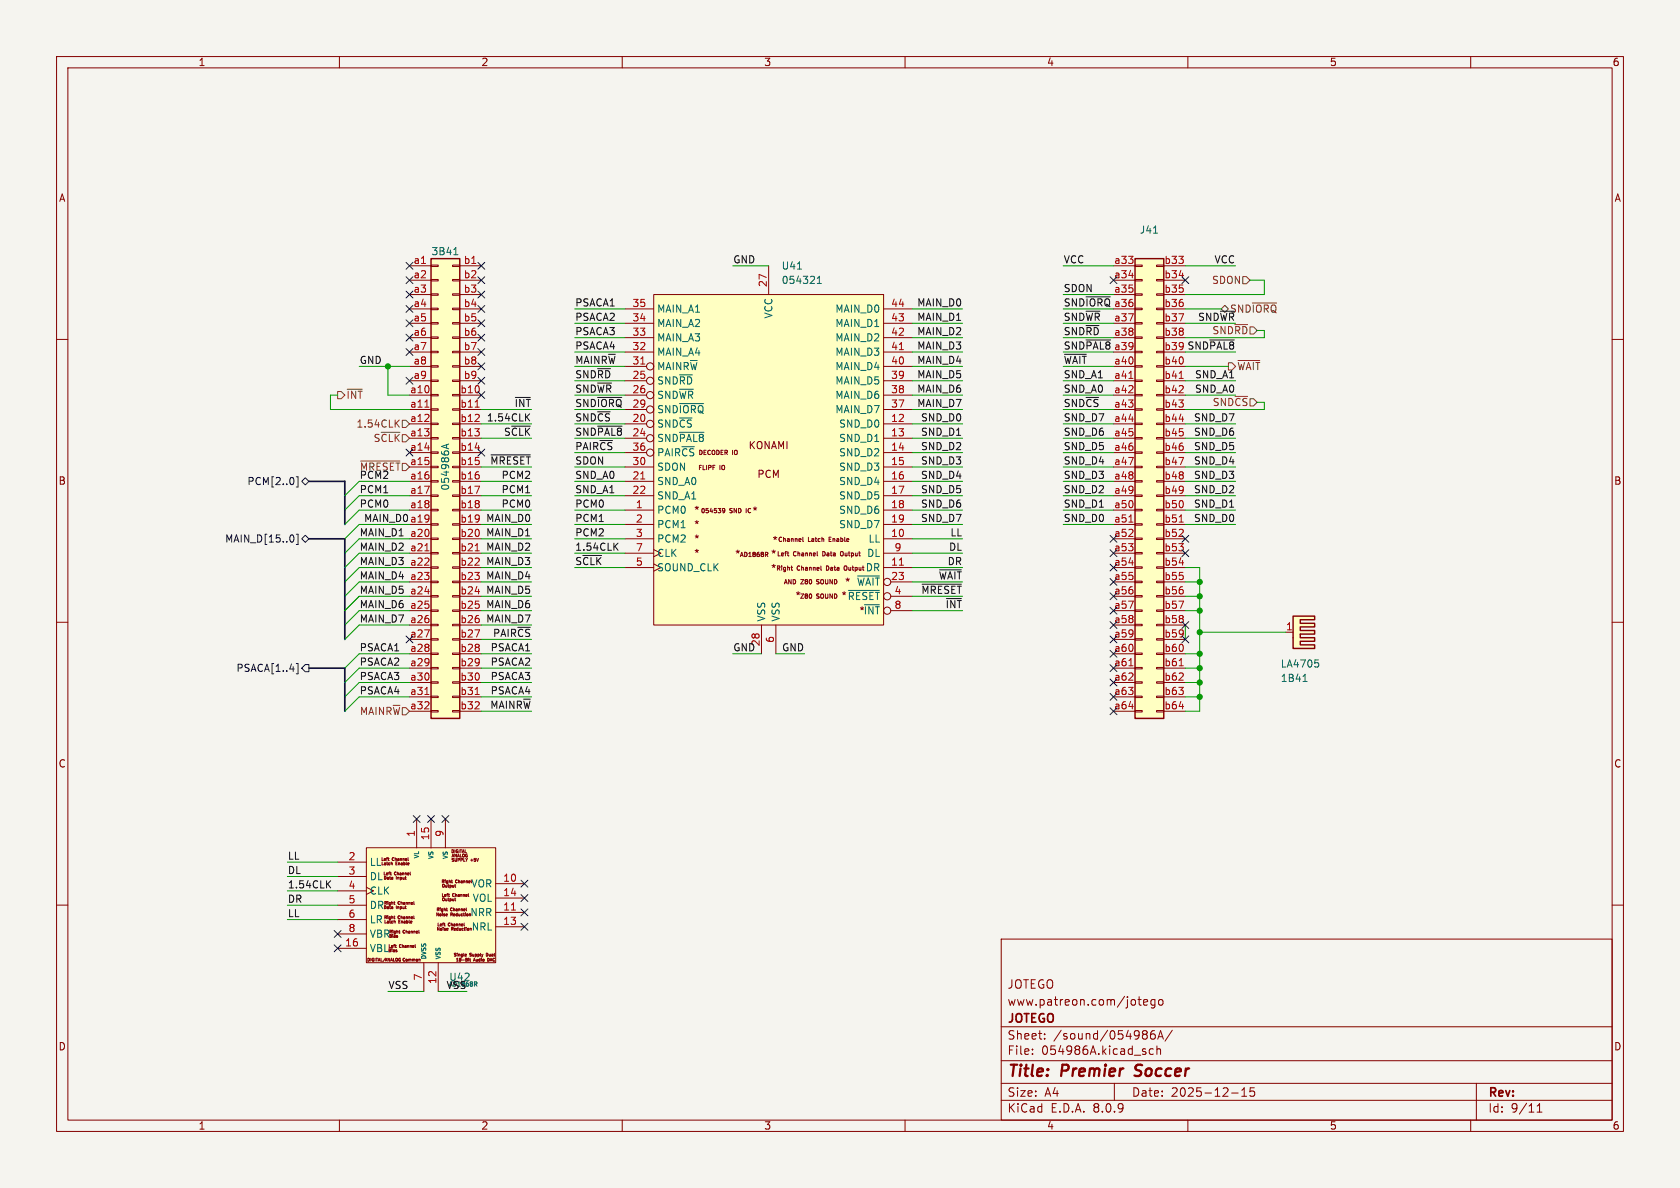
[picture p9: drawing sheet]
<svg xmlns="http://www.w3.org/2000/svg" width="297mm" height="210mm" viewBox="0 0 297 210" stroke-linecap="round" stroke-linejoin="round" font-family="sans-serif">
<defs><g id="words">
<g font-size="2.8" fill="#840000">
<text x="178" y="190.9">Title:</text>
<text x="187.7" y="190.9">Premier</text>
<text x="201.5" y="190.9">Soccer</text>
</g>
<g font-size="2.1" fill="#840000">
<text x="178" y="178">www.patreon.com/jotego</text>
<text x="178" y="175">JOTEGO</text>
<text x="178" y="184">Sheet:</text>
<text x="178" y="181.2">JOTEGO</text>
<text x="186.2" y="184">/sound/054986A/</text>
<text x="178" y="186.7">File:</text>
<text x="184.1" y="186.7">054986A.kicad_sch</text>
<text x="178" y="196.9">KiCad</text>
<text x="178" y="194.1">Size:</text>
<text x="184.7" y="194.1">A4</text>
<text x="185.7" y="196.9">E.D.A.</text>
<text x="193.3" y="196.9">8.0.9</text>
<text x="200" y="194.1">Date:</text>
<text x="207" y="194.1">2025-12-15</text>
<text x="263" y="194.3">Rev:</text>
<text x="263" y="196.9">Id:</text>
<text x="267.1" y="196.9">9/11</text>
</g>
<g font-size="1.8" fill="#840000">
<text x="35" y="11.9">1</text>
<text x="85" y="11.9">2</text>
<text x="135" y="11.9">3</text>
<text x="185" y="11.9">4</text>
<text x="235" y="11.9">5</text>
<text x="285" y="11.9">6</text>
<text x="10.3" y="35.9">A</text>
<text x="285.3" y="35.9">A</text>
<text x="132.2" y="79.6">KONAMI</text>
<text x="10.3" y="85.9">B</text>
<text x="133.8" y="84.7">PCM</text>
<text x="285.3" y="85.9">B</text>
<text x="122.6" y="93.6">*</text>
<text x="122.6" y="91">*</text>
<text x="132.9" y="91.2">*</text>
<text x="122.6" y="98.7">*</text>
<text x="122.6" y="96.1">*</text>
<text x="129.8" y="98.8">*</text>
<text x="136.2" y="101.3">*</text>
<text x="136.2" y="98.8">*</text>
<text x="136.4" y="96.4">*</text>
<text x="140.5" y="106.2">*</text>
<text x="149.3" y="103.7">*</text>
<text x="10.3" y="135.9">C</text>
<text x="285.3" y="135.9">C</text>
<text x="10.3" y="185.9">D</text>
<text x="285.3" y="185.9">D</text>
<text x="35" y="199.9">1</text>
<text x="85" y="199.9">2</text>
<text x="135" y="199.9">3</text>
<text x="185" y="199.9">4</text>
<text x="235" y="199.9">5</text>
<text x="285" y="199.9">6</text>
</g>
<g font-size="1.8" fill="#006464">
<text x="201.4" y="41.5">J41</text>
<text x="76.2" y="45.3">3B41</text>
<text x="138.1" y="47.9">U41</text>
<text x="138.1" y="50.4">054321</text>
<text x="116.1" y="58">MAIN_A2</text>
<text x="116.1" y="55.5">MAIN_A1</text>
<text x="136.8" y="56.4" transform="rotate(-90 136.8 56.4)">VCC</text>
<text x="147.6" y="58">MAIN_D1</text>
<text x="147.6" y="55.5">MAIN_D0</text>
<text x="116.1" y="65.6">MAINR~{W}</text>
<text x="116.1" y="63.1">MAIN_A4</text>
<text x="116.1" y="60.6">MAIN_A3</text>
<text x="147.6" y="65.6">MAIN_D4</text>
<text x="147.6" y="63.1">MAIN_D3</text>
<text x="147.6" y="60.6">MAIN_D2</text>
<text x="116.1" y="68.2">SND~{RD}</text>
<text x="116.1" y="70.7">SND~{WR}</text>
<text x="147.6" y="70.7">MAIN_D6</text>
<text x="147.6" y="68.2">MAIN_D5</text>
<text x="116.1" y="75.8">SND~{CS}</text>
<text x="116.1" y="73.3">SND~{IORQ}</text>
<text x="147.6" y="73.3">MAIN_D7</text>
<text x="148.2" y="75.8">SND_D0</text>
<text x="116.1" y="78.3">SND~{PAL8}</text>
<text x="116.1" y="83.4">SDON</text>
<text x="116.1" y="80.9">PAIR~{CS}</text>
<text x="148.2" y="78.3">SND_D1</text>
<text x="148.2" y="80.9">SND_D2</text>
<text x="148.2" y="83.4">SND_D3</text>
<text x="79.6" y="86.8" transform="rotate(-90 79.6 86.8)">054986A</text>
<text x="116.1" y="86">SND_A0</text>
<text x="116.1" y="88.5">SND_A1</text>
<text x="148.2" y="86">SND_D4</text>
<text x="148.2" y="88.5">SND_D5</text>
<text x="116.1" y="91">PCM0</text>
<text x="116.1" y="93.6">PCM1</text>
<text x="148.2" y="91">SND_D6</text>
<text x="148.2" y="93.6">SND_D7</text>
<text x="116.1" y="96.1">PCM2</text>
<text x="116.1" y="101.2">SOUND_CLK</text>
<text x="116.1" y="98.7">CLK</text>
<text x="153" y="101.2">DR</text>
<text x="153.2" y="98.7">DL</text>
<text x="153.4" y="96.1">LL</text>
<text x="148.6" y="106.2">* ~{RESET}</text>
<text x="151.4" y="103.7">~{WAIT}</text>
<text x="135.5" y="110" transform="rotate(-90 135.5 110)">VSS</text>
<text x="138" y="110" transform="rotate(-90 138 110)">VSS</text>
<text x="151.8" y="108.8">*~{INT}</text>
<text x="226.3" y="118.2">LA4705</text>
<text x="226.3" y="120.8">1B41</text>
<text x="65.3" y="153.3">LL</text>
<text x="65.3" y="155.8">DL</text>
<text x="65.3" y="158.3">CLK</text>
<text x="65.3" y="160.9">DR</text>
<text x="83.2" y="157.1">VOR</text>
<text x="83.5" y="159.6">VOL</text>
<text x="65.3" y="163.4">LR</text>
<text x="65.3" y="166">VBR</text>
<text x="83" y="162.2">NRR</text>
<text x="83.3" y="164.7">NRL</text>
<text x="65.3" y="168.5">VBL</text>
<text x="79.3" y="173.6">U42</text>
</g>
<g font-size="1.8" fill="#a90000">
<text x="73" y="46.7">a1</text>
<text x="81.9" y="46.7">b1</text>
<text x="196.9" y="46.7">a33</text>
<text x="205.8" y="46.7">b33</text>
<text x="73" y="49.3">a2</text>
<text x="73" y="51.8">a3</text>
<text x="81.9" y="49.3">b2</text>
<text x="81.9" y="51.8">b3</text>
<text x="135.6" y="50.8" transform="rotate(-90 135.6 50.8)">27</text>
<text x="196.9" y="49.3">a34</text>
<text x="196.9" y="51.8">a35</text>
<text x="205.8" y="49.3">b34</text>
<text x="205.8" y="51.8">b35</text>
<text x="73" y="54.4">a4</text>
<text x="73" y="56.9">a5</text>
<text x="73" y="59.4">a6</text>
<text x="81.9" y="54.4">b4</text>
<text x="81.9" y="56.9">b5</text>
<text x="81.9" y="59.4">b6</text>
<text x="111.7" y="59.4">33</text>
<text x="111.7" y="56.9">34</text>
<text x="111.7" y="54.4">35</text>
<text x="157.4" y="59.4">42</text>
<text x="157.4" y="56.9">43</text>
<text x="157.4" y="54.4">44</text>
<text x="196.9" y="54.4">a36</text>
<text x="205.8" y="54.4">b36</text>
<text x="205.8" y="56.9">b37</text>
<text x="205.8" y="59.4">b38</text>
<text x="73" y="62">a7</text>
<text x="73" y="64.5">a8</text>
<text x="81.9" y="62">b7</text>
<text x="81.9" y="64.5">b8</text>
<text x="111.7" y="62">32</text>
<text x="157.4" y="64.5">40</text>
<text x="157.4" y="62">41</text>
<text x="196.9" y="62">a39</text>
<text x="196.9" y="64.5">a40</text>
<text x="205.8" y="64.5">b40</text>
<text x="72.4" y="69.6">a10</text>
<text x="73" y="67.1">a9</text>
<text x="81.3" y="69.6">b10</text>
<text x="81.9" y="67.1">b9</text>
<text x="111.7" y="67.1">25</text>
<text x="157.4" y="69.6">38</text>
<text x="157.4" y="67.1">39</text>
<text x="196.9" y="67.1">a41</text>
<text x="196.9" y="69.6">a42</text>
<text x="205.8" y="67.1">b41</text>
<text x="205.8" y="69.6">b42</text>
<text x="72.4" y="72.1">a11</text>
<text x="72.4" y="74.7">a12</text>
<text x="72.4" y="77.2">a13</text>
<text x="81.3" y="72.1">b11</text>
<text x="81.3" y="74.7">b12</text>
<text x="81.3" y="77.2">b13</text>
<text x="111.7" y="74.7">20</text>
<text x="157.4" y="74.7">12</text>
<text x="157.4" y="77.2">13</text>
<text x="157.4" y="72.1">37</text>
<text x="196.9" y="74.7">a44</text>
<text x="196.9" y="77.2">a45</text>
<text x="205.8" y="72.1">b43</text>
<text x="205.8" y="74.7">b44</text>
<text x="205.8" y="77.2">b45</text>
<text x="72.4" y="79.8">a14</text>
<text x="72.4" y="82.3">a15</text>
<text x="81.3" y="79.8">b14</text>
<text x="81.3" y="82.3">b15</text>
<text x="111.7" y="82.3">30</text>
<text x="111.7" y="79.8">36</text>
<text x="157.4" y="79.8">14</text>
<text x="157.4" y="82.3">15</text>
<text x="196.9" y="79.8">a46</text>
<text x="196.9" y="82.3">a47</text>
<text x="205.8" y="79.8">b46</text>
<text x="205.8" y="82.3">b47</text>
<text x="72.4" y="84.8">a16</text>
<text x="72.4" y="87.4">a17</text>
<text x="72.4" y="89.9">a18</text>
<text x="81.3" y="84.8">b16</text>
<text x="81.3" y="87.4">b17</text>
<text x="81.3" y="89.9">b18</text>
<text x="111.7" y="84.8">21</text>
<text x="111.7" y="87.4">22</text>
<text x="112.3" y="89.9">1</text>
<text x="157.4" y="84.8">16</text>
<text x="157.4" y="87.4">17</text>
<text x="157.4" y="89.9">18</text>
<text x="196.9" y="84.8">a48</text>
<text x="196.9" y="87.4">a49</text>
<text x="196.9" y="89.9">a50</text>
<text x="205.8" y="84.8">b48</text>
<text x="205.8" y="87.4">b49</text>
<text x="205.8" y="89.9">b50</text>
<text x="72.4" y="95">a20</text>
<text x="81.3" y="92.5">b19</text>
<text x="81.3" y="95">b20</text>
<text x="112.3" y="92.5">2</text>
<text x="112.3" y="95">3</text>
<text x="157.4" y="95">10</text>
<text x="157.4" y="92.5">19</text>
<text x="196.9" y="92.5">a51</text>
<text x="196.9" y="95">a52</text>
<text x="205.8" y="92.5">b51</text>
<text x="205.8" y="95">b52</text>
<text x="72.4" y="97.5">a21</text>
<text x="72.4" y="100.1">a22</text>
<text x="81.3" y="97.5">b21</text>
<text x="81.3" y="100.1">b22</text>
<text x="112.3" y="100.1">5</text>
<text x="112.3" y="97.5">7</text>
<text x="157.4" y="100.1">11</text>
<text x="158" y="97.5">9</text>
<text x="196.9" y="97.5">a53</text>
<text x="196.9" y="100.1">a54</text>
<text x="205.8" y="97.5">b53</text>
<text x="205.8" y="100.1">b54</text>
<text x="72.4" y="102.6">a23</text>
<text x="72.4" y="105.2">a24</text>
<text x="72.4" y="107.7">a25</text>
<text x="81.3" y="102.6">b23</text>
<text x="81.3" y="105.2">b24</text>
<text x="81.3" y="107.7">b25</text>
<text x="157.4" y="102.6">23</text>
<text x="158" y="105.2">4</text>
<text x="158" y="107.7">8</text>
<text x="196.9" y="102.6">a55</text>
<text x="196.9" y="105.2">a56</text>
<text x="196.9" y="107.7">a57</text>
<text x="205.8" y="102.6">b55</text>
<text x="205.8" y="105.2">b56</text>
<text x="205.8" y="107.7">b57</text>
<text x="72.4" y="110.2">a26</text>
<text x="72.4" y="112.8">a27</text>
<text x="81.3" y="110.2">b26</text>
<text x="81.3" y="112.8">b27</text>
<text x="136.9" y="113.7" transform="rotate(-90 136.9 113.7)">6</text>
<text x="196.9" y="110.2">a58</text>
<text x="196.9" y="112.8">a59</text>
<text x="205.8" y="110.2">b58</text>
<text x="205.8" y="112.8">b59</text>
<text x="227.3" y="111.5">1</text>
<text x="72.4" y="115.3">a28</text>
<text x="72.4" y="117.9">a29</text>
<text x="81.3" y="115.3">b28</text>
<text x="81.3" y="117.9">b29</text>
<text x="196.9" y="115.3">a60</text>
<text x="196.9" y="117.9">a61</text>
<text x="205.8" y="115.3">b60</text>
<text x="205.8" y="117.9">b61</text>
<text x="72.4" y="120.4">a30</text>
<text x="72.4" y="122.9">a31</text>
<text x="72.4" y="125.5">a32</text>
<text x="81.3" y="120.4">b30</text>
<text x="81.3" y="122.9">b31</text>
<text x="81.3" y="125.5">b32</text>
<text x="196.9" y="120.4">a62</text>
<text x="196.9" y="122.9">a63</text>
<text x="196.9" y="125.5">a64</text>
<text x="205.8" y="120.4">b62</text>
<text x="205.8" y="122.9">b63</text>
<text x="205.8" y="125.5">b64</text>
<text x="73.4" y="148" transform="rotate(-90 73.4 148)">1</text>
<text x="75.9" y="148.6" transform="rotate(-90 75.9 148.6)">15</text>
<text x="78.5" y="148" transform="rotate(-90 78.5 148)">9</text>
<text x="61.5" y="152.1">2</text>
<text x="61.5" y="154.7">3</text>
<text x="88.9" y="156">10</text>
<text x="61.5" y="157.2">4</text>
<text x="61.5" y="159.8">5</text>
<text x="88.9" y="161">11</text>
<text x="88.9" y="158.5">14</text>
<text x="60.9" y="167.4">16</text>
<text x="61.5" y="162.3">6</text>
<text x="61.5" y="164.8">8</text>
<text x="88.9" y="163.6">13</text>
<text x="74.7" y="173.4" transform="rotate(-90 74.7 173.4)">7</text>
<text x="77.2" y="174" transform="rotate(-90 77.2 174)">12</text>
</g>
<g font-size="1.8" fill="#0f0f0f">
<text x="129.5" y="46.6">GND</text>
<text x="188" y="46.6">VCC</text>
<text x="214.6" y="46.6">VCC</text>
<text x="188" y="51.7">SDON</text>
<text x="101.6" y="54.3">PSACA1</text>
<text x="101.6" y="56.8">PSACA2</text>
<text x="101.6" y="59.3">PSACA3</text>
<text x="162.1" y="59.3">MAIN_D2</text>
<text x="162.1" y="56.8">MAIN_D1</text>
<text x="162.1" y="54.3">MAIN_D0</text>
<text x="188" y="56.8">SND~{WR}a37</text>
<text x="188" y="54.3">SND~{IORQ}</text>
<text x="188" y="59.3">SND~{RD} a38</text>
<text x="211.7" y="56.8">SND~{WR}</text>
<text x="63.5" y="64.4">GND</text>
<text x="101.6" y="64.4">MAINR~{W} 31</text>
<text x="101.6" y="61.9">PSACA4</text>
<text x="162.1" y="61.9">MAIN_D3</text>
<text x="162.1" y="64.4">MAIN_D4</text>
<text x="188" y="64.4">~{WAIT}</text>
<text x="188" y="61.9">SND~{PAL8}</text>
<text x="205.8" y="62">b39 SND~{PAL8}</text>
<text x="101.6" y="69.5">SND~{WR} 26</text>
<text x="101.6" y="67">SND~{RD}</text>
<text x="162.1" y="67">MAIN_D5</text>
<text x="162.1" y="69.5">MAIN_D6</text>
<text x="188" y="67">SND_A1</text>
<text x="188" y="69.5">SND_A0</text>
<text x="211.2" y="69.5">SND_A0</text>
<text x="211.2" y="67">SND_A1</text>
<text x="86" y="74.6">1.54CLK</text>
<text x="89" y="77.1">S~{CLK}</text>
<text x="90.9" y="72">~{INT}</text>
<text x="101.6" y="77.1">SND~{PAL8}24</text>
<text x="101.6" y="74.6">SND~{CS}</text>
<text x="101.6" y="72">SND~{IORQ}29</text>
<text x="162.1" y="72">MAIN_D7</text>
<text x="162.7" y="74.6">SND_D0</text>
<text x="162.7" y="77.1">SND_D1</text>
<text x="188" y="74.6">SND_D7</text>
<text x="188" y="72">SND~{CS} a43</text>
<text x="188" y="77.1">SND_D6</text>
<text x="211" y="77.1">SND_D6</text>
<text x="211" y="74.6">SND_D7</text>
<text x="86.6" y="82.2">~{MRESET}</text>
<text x="101.6" y="79.7">PAIR~{CS}</text>
<text x="101.6" y="82.2">SDON</text>
<text x="162.7" y="79.7">SND_D2</text>
<text x="162.7" y="82.2">SND_D3</text>
<text x="188" y="79.7">SND_D5</text>
<text x="188" y="82.2">SND_D4</text>
<text x="211" y="82.2">SND_D4</text>
<text x="211" y="79.7">SND_D5</text>
<text x="63.5" y="89.8">PCM0</text>
<text x="63.5" y="87.3">PCM1</text>
<text x="63.5" y="84.7">PCM2</text>
<text x="88.6" y="87.3">PCM1</text>
<text x="88.6" y="84.7">PCM2</text>
<text x="88.6" y="89.8">PCM0</text>
<text x="101.6" y="89.8">PCM0</text>
<text x="101.6" y="87.3">SND_A1</text>
<text x="101.6" y="84.7">SND_A0</text>
<text x="162.7" y="89.8">SND_D6</text>
<text x="162.7" y="87.3">SND_D5</text>
<text x="162.7" y="84.7">SND_D4</text>
<text x="188" y="89.8">SND_D1</text>
<text x="188" y="87.3">SND_D2</text>
<text x="188" y="84.7">SND_D3</text>
<text x="211" y="87.3">SND_D2</text>
<text x="211" y="89.8">SND_D1</text>
<text x="211" y="84.7">SND_D3</text>
<text x="63.5" y="94.9">MAIN_D1</text>
<text x="64.3" y="92.4">MAIN_D0 a19</text>
<text x="85.9" y="92.4">MAIN_D0</text>
<text x="85.9" y="94.9">MAIN_D1</text>
<text x="101.6" y="94.9">PCM2</text>
<text x="101.6" y="92.4">PCM1</text>
<text x="162.7" y="92.4">SND_D7</text>
<text x="167.9" y="94.9">LL</text>
<text x="188" y="92.4">SND_D0</text>
<text x="211" y="92.4">SND_D0</text>
<text x="63.5" y="100">MAIN_D3</text>
<text x="63.5" y="97.4">MAIN_D2</text>
<text x="85.9" y="100">MAIN_D3</text>
<text x="85.9" y="97.4">MAIN_D2</text>
<text x="101.6" y="97.4">1.54CLK</text>
<text x="101.6" y="100">S~{CLK}</text>
<text x="167.4" y="100">DR</text>
<text x="167.7" y="97.4">DL</text>
<text x="63.5" y="105.1">MAIN_D5</text>
<text x="63.5" y="102.5">MAIN_D4</text>
<text x="63.5" y="107.6">MAIN_D6</text>
<text x="85.9" y="102.5">MAIN_D4</text>
<text x="85.9" y="105.1">MAIN_D5</text>
<text x="85.9" y="107.6">MAIN_D6</text>
<text x="162.8" y="105.1">~{MRESET}</text>
<text x="165.9" y="102.5">~{WAIT}</text>
<text x="167.1" y="107.6">~{INT}</text>
<text x="63.5" y="110.1">MAIN_D7</text>
<text x="85.9" y="110.1">MAIN_D7</text>
<text x="87.1" y="112.7">PAIR~{CS}</text>
<text x="63.5" y="115.2">PSACA1</text>
<text x="63.5" y="117.8">PSACA2</text>
<text x="86.6" y="117.8">PSACA2</text>
<text x="86.6" y="115.2">PSACA1</text>
<text x="129.5" y="115.2">GND</text>
<text x="134.4" y="114.3" transform="rotate(-90 134.4 114.3)">28</text>
<text x="138.2" y="115.2">GND</text>
<text x="63.5" y="120.3">PSACA3</text>
<text x="63.5" y="122.8">PSACA4</text>
<text x="86.6" y="125.4">MAINR~{W}</text>
<text x="86.6" y="120.3">PSACA3</text>
<text x="86.6" y="122.8">PSACA4</text>
<text x="50.8" y="154.6">DL</text>
<text x="50.8" y="152.1">LL</text>
<text x="50.8" y="157.1">1.54CLK</text>
<text x="50.8" y="159.7">DR</text>
<text x="50.8" y="162.2">LL</text>
<text x="68.6" y="174.9">VSS</text>
</g>
<g font-size="1.8" fill="#725600">
<text x="214.2" y="50.4">SDON</text>
<text x="214.2" y="59.3">SND~{RD}</text>
<text x="217.4" y="55.5">SND~{IORQ}</text>
<text x="218.6" y="65.6">~{WAIT}</text>
<text x="61.2" y="70.7">~{INT}</text>
<text x="214.3" y="72">SND~{CS}</text>
<text x="62.9" y="75.8">1.54CLK</text>
<text x="63.5" y="83.4">~{MRESET}</text>
<text x="65.9" y="78.3">S~{CLK}</text>
<text x="63.5" y="126.6">MAINR~{W}</text>
</g>
<g font-size="1.8" fill="#000084">
<text x="43.6" y="86">PCM[2..0]</text>
<text x="39.7" y="96.1">MAIN_D[15..0]</text>
<text x="41.7" y="119">PSACA[1..4]</text>
</g>
<g font-size="1.1" fill="#840000">
<text x="123.4" y="83.2">FLIPF</text>
<text x="123.4" y="80.5">DECODER IO</text>
<text x="127.2" y="83.2">IO</text>
<text x="123.9" y="90.8">054539</text>
<text x="128.9" y="90.8">SND</text>
<text x="131.9" y="90.8">IC</text>
<text x="137.5" y="95.9">Channel</text>
<text x="142.8" y="95.9">Latch</text>
<text x="146.6" y="95.9">Enable</text>
<text x="130.7" y="98.6">AD1868R</text>
<text x="137.2" y="101">Right</text>
<text x="137.3" y="98.4">Left</text>
<text x="140.2" y="98.4">Channel</text>
<text x="140.8" y="101">Channel</text>
<text x="145.5" y="98.4">Data</text>
<text x="146.1" y="101">Data</text>
<text x="148.8" y="98.4">Output</text>
<text x="149.4" y="101">Output</text>
<text x="138.5" y="103.4">AND Z80</text>
<text x="141.4" y="105.9">Z80</text>
<text x="144.3" y="105.9">SOUND</text>
<text x="144.3" y="103.4">SOUND</text>
</g>
<g font-size="1.1" fill="#006464">
<text x="74.3" y="151.9" transform="rotate(-90 74.3 151.9)">VL</text>
<text x="76.8" y="152.1" transform="rotate(-90 76.8 152.1)">VS</text>
<text x="79.3" y="152.1" transform="rotate(-90 79.3 152.1)">VS</text>
<text x="75.5" y="169.7" transform="rotate(-90 75.5 169.7)">DVSS</text>
<text x="78.1" y="169.7" transform="rotate(-90 78.1 169.7)">VSS</text>
</g>
<text font-size="1.1" fill="#0f0f0f" x="79.2" y="174.6">AD1868R</text>
<g font-size=".7" fill="#840000">
<text x="67.4" y="152.2">Left</text>
<text x="67.5" y="153">Latch</text>
<text x="67.8" y="154.8">Left</text>
<text x="67.8" y="155.5">Data</text>
<text x="69.3" y="152.2">Channel</text>
<text x="69.7" y="154.8">Channel</text>
<text x="70" y="155.5">Input</text>
<text x="70" y="153">Enable</text>
<text x="79.7" y="150.8">DIGITAL</text>
<text x="79.8" y="151.6">ANALOG</text>
<text x="79.9" y="152.4">SUPPLY</text>
<text x="83.2" y="152.4">+5V</text>
<text x="67.8" y="160.8">Data</text>
<text x="67.9" y="160">Right</text>
<text x="70" y="160.8">Input</text>
<text x="70.3" y="160">Channel</text>
<text x="77.1" y="161.1">Right</text>
<text x="78" y="156.2">Right</text>
<text x="78" y="158.6">Left</text>
<text x="78.1" y="159.4">Output</text>
<text x="78.1" y="156.9">Output</text>
<text x="79.6" y="161.1">Channel</text>
<text x="79.9" y="158.6">Channel</text>
<text x="80.5" y="156.2">Channel</text>
<text x="67.9" y="162.5">Right</text>
<text x="68" y="163.3">Latch</text>
<text x="68.6" y="167.6">Left</text>
<text x="68.7" y="165.8">Bias</text>
<text x="70.3" y="162.5">Channel</text>
<text x="70.5" y="163.3">Enable</text>
<text x="70.5" y="167.6">Channel</text>
<text x="71.2" y="165.1">Channel</text>
<text x="77.1" y="162">Noise</text>
<text x="77.3" y="164.6">Noise</text>
<text x="77.3" y="163.8">Left</text>
<text x="79.2" y="163.8">Channel</text>
<text x="79.7" y="162">Reduction</text>
<text x="79.8" y="164.6">Reduction</text>
<text x="64.9" y="170">DIGITAL/ ANALOG Common</text>
<text x="68.6" y="168.4">Bias</text>
<text x="80.2" y="169.1">Single</text>
<text x="80.6" y="170">18-Bit</text>
<text x="83" y="169.1">Supply</text>
<text x="83.7" y="170">Audio</text>
<text x="86" y="169.1">Dual</text>
<text x="86.2" y="170">DAC</text>
</g>
<text font-size=".7" fill="#006464" x="68.8" y="165.1">Right</text>
</g></defs>
<path d="M0 0h297v210h-297z" fill="#f5f4ef" stroke="#f5f4ef" stroke-width=".18"/>
<g fill="none" stroke="#840000" stroke-width=".18">
<path d="M10 10h277v190h-277zM12 12h273v186h-273zM60 10v2M110 10v2M160 10v2M210 10v2M260 10v2M10 60h2M285 60h2M10 110h2M285 110h2M10 160h2"/>
<path d="M177 166h108v32h-108zM201.2 176.7h.5M201.6 177.7h.1M202.2 177.2l.7-.1-.1-.3-.4-.1-.2 .2v.7h.6M204.2 176.8l-.5-.1-.2 .3v.4l.1 .2h.6M204.2 176.7v1.2l-.3 .3-.4-.1M204.9 176.8l.2-.1 .4 .1 .1 .6-.1 .2-.4 .1-.2-.1zM285 160h2M60 198v2M110 198v2M160 198v2M177 194.5h108"/>
<path d="M177 191.5h108M177 187.5h108M177 181.5h108M182.5 186.3v.1M182.5 185.5v.1M184.7 183.6v.1M184.7 182.8v.1M197 191.5v3M202.7 182.3v.4M202.7 183v.6M203.9 185.5l-.4-.1-.3 .3v.4l.1 .2h.6M204.1 182.2a.59 .59 0 0 0-.7 .6v.6l.1 .2 .5 .1 .2-.1v-.5l-.1-.3h-.4l-.3 .3"/>
<path d="M204.5 185.5l.2-.1 .4 .1 .1 .9M204.5 184.9v1.5M204.7 183.7l.5-1.5 .5 1.5M204.8 183.3h.7M207.2 182.1l-1.2 2M210 198v2M217.7 193.2h1.2M219.5 193.8h.9M219.5 192.7l.5-.4v1.5M221.7 192.3h-.7v.7l.2-.1h.5l.1 .3-.1 .5-.2 .1-.5-.1M260 198v2M261 191.5v6.5"/>
<path d="M271.7 196.6h.9M271.7 195.5l.5-.4v1.5"/>
</g>
<path d="M200.6 190.1l.2 .1M200.9 188.4l-.2 .2 .1 .4" fill="none" stroke="#840000" stroke-width=".4"/>
<path d="M76.2 45.7h5.1v81.3h-5.1z" fill="#ffffc2"/>
<g fill="none" stroke="#840000" stroke-width=".18">
<path d="M72.4 47h3.8M72.4 49.5h3.8M72.4 52.1h3.8M72.4 54.6h3.8M72.4 57.2h3.8M72.4 59.7h3.8M76.2 59.6h1.3v.2h-1.3zM76.2 57h1.3v.3h-1.3zM76.2 54.5h1.3v.2h-1.3zM76.2 51.9h1.3v.3h-1.3zM76.2 49.4h1.3v.3h-1.3zM76.2 46.9h1.3v.2h-1.3z"/>
<path d="M80 59.6h1.3v.2h-1.3zM80 57h1.3v.3h-1.3zM80 54.5h1.3v.2h-1.3zM80 51.9h1.3v.3h-1.3zM80 49.4h1.3v.3h-1.3zM80 46.9h1.3v.2h-1.3zM81.3 47h3.8M81.3 49.5h3.8M81.3 52.1h3.8M81.3 54.6h3.8M81.3 57.2h3.8M81.3 59.7h3.8"/>
<path d="M72.4 69.9h3.8M72.4 72.4h3.8M72.4 74.9h3.8M72.4 77.5h3.8M72.4 62.2h3.8M72.4 64.8h3.8M72.4 67.3h3.8M76.2 79.9h1.3v.2h-1.3zM76.2 77.3h1.3v.3h-1.3zM76.2 74.8h1.3v.3h-1.3zM76.2 72.3h1.3v.2h-1.3zM76.2 69.7h1.3v.3h-1.3z"/>
<path d="M76.2 67.2h1.3v.2h-1.3zM76.2 64.6h1.3v.3h-1.3zM76.2 62.1h1.3v.3h-1.3zM80 79.9h1.3v.2h-1.3zM80 77.3h1.3v.3h-1.3zM80 74.8h1.3v.3h-1.3zM80 72.3h1.3v.2h-1.3zM80 69.7h1.3v.3h-1.3zM80 67.2h1.3v.2h-1.3zM80 64.6h1.3v.3h-1.3zM80 62.1h1.3v.3h-1.3zM81.3 69.9h3.8"/>
<path d="M81.3 72.4h3.8M81.3 74.9h3.8M81.3 77.5h3.8M81.3 62.2h3.8M81.3 64.8h3.8M81.3 67.3h3.8M72.4 80h3.8M72.4 82.6h3.8M72.4 85.1h3.8M72.4 87.6h3.8M72.4 90.2h3.8M72.4 92.7h3.8"/>
<path d="M72.4 95.3h3.8M72.4 97.8h3.8M76.2 97.7h1.3v.2h-1.3zM76.2 95.1h1.3v.3h-1.3zM76.2 92.6h1.3v.2h-1.3zM76.2 90h1.3v.3h-1.3zM76.2 87.5h1.3v.3h-1.3zM76.2 85h1.3v.2h-1.3zM76.2 82.4h1.3v.3h-1.3zM80 97.7h1.3v.2h-1.3zM80 95.1h1.3v.3h-1.3zM80 92.6h1.3v.2h-1.3z"/>
<path d="M80 90h1.3v.3h-1.3zM80 87.5h1.3v.3h-1.3zM80 85h1.3v.2h-1.3zM80 82.4h1.3v.3h-1.3zM81.3 80h3.8M81.3 82.6h3.8M81.3 85.1h3.8M81.3 87.6h3.8M81.3 90.2h3.8M81.3 92.7h3.8M81.3 95.3h3.8M81.3 97.8h3.8"/>
<path d="M72.4 100.3h3.8M72.4 102.9h3.8M72.4 105.4h3.8M72.4 108h3.8M72.4 110.5h3.8M72.4 113h3.8M72.4 115.6h3.8M72.4 118.1h3.8M76.2 118h1.3v.2h-1.3zM76.2 115.4h1.3v.3h-1.3zM76.2 112.9h1.3v.3h-1.3zM76.2 110.4h1.3v.2h-1.3z"/>
<path d="M76.2 107.8h1.3v.3h-1.3zM76.2 105.3h1.3v.2h-1.3zM76.2 102.7h1.3v.3h-1.3zM76.2 100.2h1.3v.3h-1.3zM80 118h1.3v.2h-1.3zM80 115.4h1.3v.3h-1.3zM80 112.9h1.3v.3h-1.3zM80 110.4h1.3v.2h-1.3zM80 107.8h1.3v.3h-1.3zM80 105.3h1.3v.2h-1.3zM80 102.7h1.3v.3h-1.3zM80 100.2h1.3v.3h-1.3z"/>
<path d="M81.3 100.3h3.8M81.3 102.9h3.8M81.3 105.4h3.8M81.3 108h3.8M81.3 110.5h3.8M81.3 113h3.8M81.3 115.6h3.8M81.3 118.1h3.8M72.4 120.7h3.8M72.4 123.2h3.8M72.4 125.7h3.8M76.2 125.6h1.3v.3h-1.3z"/>
<path d="M76.2 123.1h1.3v.2h-1.3zM76.2 120.5h1.3v.3h-1.3zM80 125.6h1.3v.3h-1.3zM80 123.1h1.3v.2h-1.3zM80 120.5h1.3v.3h-1.3zM81.3 120.7h3.8M81.3 123.2h3.8M81.3 125.7h3.8"/>
</g>
<path d="M76.2 45.7h5.1v81.3h-5.1z" fill="none" stroke="#840000" stroke-width=".25"/>
<path d="M75.1 72h.7M84 72h.7M75.1 97.4h.7M84 97.4h.7M75.1 122.8h.7M84 122.8h.7" fill="none" stroke="#a90000" stroke-width=".18"/>
<path d="M80.2 45h.7M79 78.6v.6M79.3 78.5l-1.3 .4 1.3 .4" fill="none" stroke="#006464" stroke-width=".18"/>
<path d="M115.6 52.1h40.6v58.4h-40.6z" fill="#ffffc2"/>
<g fill="none" stroke="#840000" stroke-width=".18">
<path d="M110.5 59.7h5.1M110.5 57.2h5.1M110.5 54.6h5.1M115.6 52.1h40.6v58.4h-40.6zM135.9 47v5.1M156.2 59.7h5.1M156.2 57.2h5.1M156.2 54.6h5.1M110.5 74.9h3.8M110.5 77.5h3.8M110.5 67.3h3.8M110.5 69.9h3.8"/>
<path d="M110.5 72.4h3.8M110.5 64.8h3.8M110.5 62.2h5.1M156.2 74.9h5.1M156.2 77.5h5.1M156.2 67.3h5.1M156.2 69.9h5.1M156.2 72.4h5.1M156.2 64.8h5.1M156.2 62.2h5.1M110.5 90.2h5.1M110.5 95.3h5.1"/>
<path d="M110.5 80h3.8M110.5 82.6h5.1M110.5 85.1h5.1M110.5 87.6h5.1M110.5 92.7h5.1M110.5 97.8h5.1M127.7 90l.2-.1 .2 .1v.5l-.3 .1M127.7 90.2l.2 .2 .2-.2M135.5 98l.2 .4M139.2 97.8h.3M139.4 98.3h.1M141.9 95v.6l.1 .1"/>
<path d="M144.5 97.5v.7l.1 .1M156.2 90.2h5.1M156.2 95.3h5.1M156.2 80h5.1M156.2 82.6h5.1M156.2 85.1h5.1M156.2 87.6h5.1M156.2 92.7h5.1M156.2 97.8h5.1M110.5 100.3h5.1M134.6 110.5v5.1M137.2 110.5v5.1"/>
<path d="M139.8 100.3h.3M140 100.8h.1M145.1 100v.7l.1 .1M156.2 100.3h5.1M157.5 102.9h3.8M157.5 105.4h3.8M157.5 108h3.8"/>
<circle cx="114.9" cy="67.3" r=".63"/>
<circle cx="114.9" cy="69.8" r=".63"/>
<circle cx="114.9" cy="74.9" r=".63"/>
<circle cx="114.9" cy="64.8" r=".63"/>
<circle cx="114.9" cy="72.4" r=".63"/>
<circle cx="114.9" cy="77.5" r=".63"/>
<circle cx="114.9" cy="80" r=".63"/>
</g>
<path d="M113.3 64.4h.7M159 61.8h.7M113.3 84.7h.7M159 99.9h.7" fill="none" stroke="#a90000" stroke-width=".18"/>
<path d="M141 47.6h.7M144.5 50.1h.7M144.5 49.2l.3-.4v1.3M120.1 76.4h4.4M120.1 71.3h4.3M150 104.4h5.5M151.6 101.8h3.9" fill="none" stroke="#006464" stroke-width=".18"/>
<g fill="#ffffc2">
<path d="M228.6 112.7l1.3-.6v.6h2.5v.7h-2.5v.6h2.5v.6h-3.8z"/>
<path d="M228.6 108.9h3.8v.7h-2.5v.6h2.5v.6h-2.5v.7h2.5v.6h-2.5l-1.3 .6z"/>
</g>
<path d="M228.6 108.9h3.8v.7h-2.5v.6h2.5v.6h-2.5v.7h2.5v.6h-2.5v.6h2.5v.7h-2.5v.6h2.5v.6h-3.8z" fill="none" stroke="#840000" stroke-width=".25"/>
<path d="M227.3 111.8h1.3" fill="none" stroke="#840000" stroke-width=".18"/>
<path d="M232.5 116.7h.6M232.9 117.1l.2 .3v.3l-.2 .2M230.4 120.5h.7" fill="none" stroke="#006464" stroke-width=".18"/>
<path d="M200.7 45.7h5v81.3h-5z" fill="#ffffc2"/>
<g fill="none" stroke="#840000" stroke-width=".18">
<path d="M196.8 47h3.9M196.8 49.5h3.9M196.8 52.1h3.9M196.8 54.6h3.9M196.8 57.2h3.9M196.8 59.7h3.9M200.7 59.6h1.2v.2h-1.2zM200.7 57h1.2v.3h-1.2zM200.7 54.5h1.2v.2h-1.2zM200.7 51.9h1.2v.3h-1.2zM200.7 49.4h1.2v.3h-1.2zM200.7 46.9h1.2v.2h-1.2z"/>
<path d="M204.5 59.6h1.2v.2h-1.2zM204.5 57h1.2v.3h-1.2zM204.5 54.5h1.2v.2h-1.2zM204.5 51.9h1.2v.3h-1.2zM204.5 49.4h1.2v.3h-1.2zM204.5 46.9h1.2v.2h-1.2zM205.7 47h3.8M205.7 49.5h3.8M205.7 52.1h3.8M205.7 54.6h3.8M205.7 57.2h3.8M205.7 59.7h3.8"/>
<path d="M196.8 62.2h3.9M196.8 64.8h3.9M196.8 67.3h3.9M196.8 69.9h3.9M196.8 72.4h3.9M196.8 74.9h3.9M196.8 77.5h3.9M200.7 79.9h1.2v.2h-1.2zM200.7 77.3h1.2v.3h-1.2zM200.7 74.8h1.2v.3h-1.2zM200.7 72.3h1.2v.2h-1.2zM200.7 69.7h1.2v.3h-1.2z"/>
<path d="M200.7 67.2h1.2v.2h-1.2zM200.7 64.6h1.2v.3h-1.2zM200.7 62.1h1.2v.3h-1.2zM204.5 79.9h1.2v.2h-1.2zM204.5 77.3h1.2v.3h-1.2zM204.5 74.8h1.2v.3h-1.2zM204.5 72.3h1.2v.2h-1.2zM204.5 69.7h1.2v.3h-1.2zM204.5 67.2h1.2v.2h-1.2zM204.5 64.6h1.2v.3h-1.2zM204.5 62.1h1.2v.3h-1.2zM205.7 62.2h3.8"/>
<path d="M205.7 64.8h3.8M205.7 67.3h3.8M205.7 69.9h3.8M205.7 72.4h3.8M205.7 74.9h3.8M205.7 77.5h3.8M196.8 80h3.9M196.8 82.6h3.9M196.8 85.1h3.9M196.8 87.6h3.9M196.8 90.2h3.9M196.8 92.7h3.9"/>
<path d="M196.8 95.3h3.9M196.8 97.8h3.9M200.7 97.7h1.2v.2h-1.2zM200.7 95.1h1.2v.3h-1.2zM200.7 92.6h1.2v.2h-1.2zM200.7 90h1.2v.3h-1.2zM200.7 87.5h1.2v.3h-1.2zM200.7 85h1.2v.2h-1.2zM200.7 82.4h1.2v.3h-1.2zM204.5 97.7h1.2v.2h-1.2zM204.5 95.1h1.2v.3h-1.2zM204.5 92.6h1.2v.2h-1.2z"/>
<path d="M204.5 90h1.2v.3h-1.2zM204.5 87.5h1.2v.3h-1.2zM204.5 85h1.2v.2h-1.2zM204.5 82.4h1.2v.3h-1.2zM205.7 80h3.8M205.7 82.6h3.8M205.7 85.1h3.8M205.7 87.6h3.8M205.7 90.2h3.8M205.7 92.7h3.8M205.7 95.3h3.8M205.7 97.8h3.8"/>
<path d="M196.8 100.3h3.9M196.8 102.9h3.9M196.8 105.4h3.9M196.8 108h3.9M196.8 110.5h3.9M196.8 113h3.9M196.8 115.6h3.9M196.8 118.1h3.9M200.7 118h1.2v.2h-1.2zM200.7 115.4h1.2v.3h-1.2zM200.7 112.9h1.2v.3h-1.2zM200.7 110.4h1.2v.2h-1.2z"/>
<path d="M200.7 107.8h1.2v.3h-1.2zM200.7 105.3h1.2v.2h-1.2zM200.7 102.7h1.2v.3h-1.2zM200.7 100.2h1.2v.3h-1.2zM204.5 118h1.2v.2h-1.2zM204.5 115.4h1.2v.3h-1.2zM204.5 112.9h1.2v.3h-1.2zM204.5 110.4h1.2v.2h-1.2zM204.5 107.8h1.2v.3h-1.2zM204.5 105.3h1.2v.2h-1.2zM204.5 102.7h1.2v.3h-1.2zM204.5 100.2h1.2v.3h-1.2z"/>
<path d="M205.7 100.3h3.8M205.7 102.9h3.8M205.7 105.4h3.8M205.7 108h3.8M205.7 110.5h3.8M205.7 113h3.8M205.7 115.6h3.8M205.7 118.1h3.8M196.8 120.7h3.9M196.8 123.2h3.9M196.8 125.7h3.9M200.7 125.6h1.2v.3h-1.2z"/>
<path d="M200.7 123.1h1.2v.2h-1.2zM200.7 120.5h1.2v.3h-1.2zM204.5 125.6h1.2v.3h-1.2zM204.5 123.1h1.2v.2h-1.2zM204.5 120.5h1.2v.3h-1.2zM205.7 120.7h3.8M205.7 123.2h3.8M205.7 125.7h3.8"/>
</g>
<path d="M200.7 45.7h5v81.3h-5z" fill="none" stroke="#840000" stroke-width=".25"/>
<path d="M199.6 66.9h.7M208.5 66.9h.7M199.6 92.3h.7M208.5 92.3h.7M199.6 117.7h.7M208.5 117.7h.7" fill="none" stroke="#a90000" stroke-width=".18"/>
<path d="M203.9 41.2h.8" fill="none" stroke="#006464" stroke-width=".18"/>
<path d="M64.8 149.9h22.8v20.3h-22.8z" fill="#ffffc2"/>
<g fill="none" stroke="#840000" stroke-width=".18">
<path d="M59.7 152.4h5.1M59.7 154.9h5.1M59.7 157.5h5.1M64.8 149.9h22.8v20.3h-22.8zM68.6 151.8h.2M68.7 152.1h.1M69 154.3h.2M69.1 154.7h.1M69.6 159.5h.2M69.7 159.8l.1 .1M71.6 155.1h.2M71.8 155.4h.1"/>
<path d="M72.1 151.6l.1 .5M72.5 154.2l.1 .5M73.2 159.4v.5M73.7 144.8v5.1M76.2 144.8v5.1M78.7 144.8v5.1M79.3 158.1h.2M79.4 158.5h.1M79.8 155.7h.2M79.9 156l.1 .1M80.4 158.9h.2M80.4 156.5h.2"/>
<path d="M80.5 156.3v.5h.1M80.5 158.7v.5h.1M82.8 158l.1 .5M87.6 156.2h5.1M87.6 158.8h5.1M59.7 167.6h5.1M59.7 160h5.1M59.7 162.6h5.1M59.7 165.1h5.1M69.6 162.1h.2M69.7 162.4h.1M69.9 167.2h.2"/>
<path d="M70 167.5h.1M70.5 164.6h.2M70.6 164.9l.1 .1M71.6 160.3h.2M71.8 160.6h.1M73.2 161.9v.5M73.4 167l.1 .5M74.1 164.4v.6M74.1 169.6h.2v.3M74.9 170.2v5.1M77.5 170.2v5.1M78.5 163.3h.2"/>
<path d="M78.7 163.7h.1M78.9 160.7h.2M79 161h.1M82 163.2l.1 .5M82.3 168.7l.2 .1h-.3M82.4 160.5l.1 .5M82.4 169h-.1M82.8 169.6v.3M83 169.6h.2M83.1 169.4v.4l.1 .1M87.6 161.3h5.1M87.6 163.8h5.1"/>
</g>
<path d="M90.4 160.9h.7" fill="none" stroke="#a90000" stroke-width=".18"/>
<path d="M83.9 173.6h.3l.1 .1-.1 .2-.3 .1M84.1 174l.2 .3" fill="none" stroke="#006464" stroke-width=".18"/>
<g fill="none" stroke="#000084" stroke-width=".18">
<path d="M71.8 54l1.2 1.2M71.8 51.5l1.2 1.2M71.8 56.5l1.2 1.3M71.8 48.9l1.2 1.2M71.8 59.1l1.2 1.2M71.8 46.4l1.2 1.2M73 59.1l-1.2 1.2M73 54l-1.2 1.2M73 56.5l-1.2 1.3M73 48.9l-1.2 1.2M73 51.5l-1.2 1.2M73 46.4l-1.2 1.2"/>
<path d="M84.5 46.4l1.2 1.2M84.5 48.9l1.2 1.2M84.5 56.5l1.2 1.3M84.5 51.5l1.2 1.2M84.5 59.1l1.2 1.2M84.5 54l1.2 1.2M85.7 54l-1.2 1.2M85.7 48.9l-1.2 1.2M85.7 46.4l-1.2 1.2M85.7 56.5l-1.2 1.3M85.7 51.5l-1.2 1.2M85.7 59.1l-1.2 1.2"/>
<path d="M196.2 48.9l1.3 1.2M197.5 48.9l-1.3 1.2M208.9 48.9l1.3 1.2M210.2 48.9l-1.3 1.2M71.8 79.4l1.2 1.2M71.8 66.7l1.2 1.2M71.8 61.6l1.2 1.2M73 79.4l-1.2 1.2M73 66.7l-1.2 1.2M73 61.6l-1.2 1.2M84.5 69.2l1.2 1.3M84.5 66.7l1.2 1.2"/>
<path d="M84.5 79.4l1.2 1.2M84.5 64.2l1.2 1.2M84.5 61.6l1.2 1.2M85.7 69.2l-1.2 1.3M85.7 66.7l-1.2 1.2M85.7 79.4l-1.2 1.2M85.7 64.2l-1.2 1.2M85.7 61.6l-1.2 1.2M51.8 94.6l.2 .4-.2 .8M52.4 94.4h.3v1.9h-.3M52.4 84.3h.3v1.8h-.3M53.3 95.3l.7-.7 .6 .7-.6 .6z"/>
<path d="M53.3 85.1l.7-.6 .6 .6-.6 .6zM196.2 97.2l1.3 1.2M196.2 94.6l1.3 1.3M196.2 99.7l1.3 1.2M197.5 97.2l-1.3 1.2M197.5 94.6l-1.3 1.3M197.5 99.7l-1.3 1.2M208.9 97.2l1.3 1.2M208.9 94.6l1.3 1.3M210.2 94.6l-1.3 1.3M210.2 97.2l-1.3 1.2M52.4 117.3h.3v1.8h-.3"/>
<path d="M54 117.5h.6v1.2h-.6l-.7-.6zM71.8 112.4l1.2 1.2M73 112.4l-1.2 1.2M196.2 102.3l1.3 1.2M196.2 107.3l1.3 1.3M196.2 109.9l1.3 1.2M196.2 115l1.3 1.2M196.2 104.8l1.3 1.2M196.2 112.4l1.3 1.2M196.2 117.5l1.3 1.2M197.5 102.3l-1.3 1.2M197.5 107.3l-1.3 1.3"/>
<path d="M197.5 109.9l-1.3 1.2M197.5 115l-1.3 1.2M197.5 104.8l-1.3 1.2M197.5 112.4l-1.3 1.2M197.5 117.5l-1.3 1.2M208.9 109.9l1.3 1.2M208.9 112.4l1.3 1.2M210.2 109.9l-1.3 1.2M210.2 112.4l-1.3 1.2M196.2 122.6l1.3 1.2M196.2 120l1.3 1.3M196.2 125.1l1.3 1.2"/>
<path d="M197.5 122.6l-1.3 1.2M197.5 120l-1.3 1.3M197.5 125.1l-1.3 1.2M73.1 144.2l1.2 1.2M74.3 144.2l-1.2 1.2M75.6 144.2l1.2 1.2M76.8 144.2l-1.2 1.2M78.1 144.2l1.2 1.2M79.3 144.2l-1.2 1.2M92.1 155.6l1.2 1.2M92.1 158.1l1.2 1.3M93.3 155.6l-1.2 1.2"/>
<path d="M93.3 158.1l-1.2 1.3M59.1 167l1.2 1.2M59.1 164.5l1.2 1.2M60.3 167l-1.2 1.2M60.3 164.5l-1.2 1.2M92.1 160.7l1.2 1.2M92.1 163.2l1.2 1.2M93.3 160.7l-1.2 1.2M93.3 163.2l-1.2 1.2"/>
</g>
<g fill="none" stroke="#725600" stroke-width=".18">
<path d="M215.9 54.6l.6-.6 .7 .6-.7 .6zM219.7 48.9h.6l.7 .6-.7 .7h-.6zM221.4 53.6h4.3M59.7 69.2h.6l.7 .7-.7 .6h-.6zM61.4 68.8h2.6M67.4 76.4h3.3M70 74.8l.6 .7M70.6 74.2l-.7 .8M71.1 74.3h.7l.6 .6-.6 .7h-.7zM217.2 64.1h.6l.6 .7-.6 .6h-.6zM218.9 63.7h3.8M63.8 81.5h6.9"/>
<path d="M69.5 124.7h1.2"/>
</g>
<g fill="none" stroke="#0f0f0f" stroke-width=".18">
<path d="M192 52.5h4.3M90.4 75.3h3.4M93.1 73.7l.5 .7M93.6 73.1l-.7 .8M105.6 75.3h4.4M105.6 70.3h4.3M188.2 62.6h3.8M192 60.1h4.3M213.9 60.1h4.3M86.8 80.4h7M103 98.2h3.4M108.7 96.6l.6 .7"/>
<path d="M109.3 96l-.8 .7M163 103.3h7M166.1 100.7h3.9M57.9 156.2l.6 .8M58.5 155.7l-.8 .7"/>
</g>
<path d="M54.6 85.1h6.4v7.6M54.6 95.3h6.4v17.7M54.6 118.1h6.4v7.6" fill="none" stroke="#000084" stroke-width=".3"/>
<g fill="none" stroke="#009600" stroke-width=".18">
<path d="M101.6 54.6h8.9M101.6 59.7h8.9M101.6 57.2h8.9M129.5 47h6.4M161.3 54.6h8.9M161.3 59.7h8.9M161.3 57.2h8.9M188 47h8.8M188 54.6h8.8M188 59.7h8.8M188 52.1h8.8M188 57.2h8.8"/>
<path d="M209.5 47h8.9M209.5 54.6h6.4M209.5 57.2h8.9M221 49.5h2.5v2.6h-14M222.2 58.4h1.3v1.3h-14M59.7 69.9h-1.3v2.5h14M63.5 64.8h8.9M68.6 64.8v5.1h3.8M85.1 77.5h8.9M85.1 74.9h8.9M85.1 72.4h8.9M101.6 77.5h8.9"/>
<path d="M101.6 69.9h8.9M101.6 67.3h8.9M101.6 74.9h8.9M101.6 72.4h8.9M101.6 62.2h8.9M101.6 64.8h8.9M161.3 77.5h8.9M161.3 69.9h8.9M161.3 67.3h8.9M161.3 74.9h8.9M161.3 72.4h8.9M161.3 62.2h8.9"/>
<path d="M161.3 64.8h8.9M188 77.5h8.8M188 69.9h8.8M188 67.3h8.8M188 74.9h8.8M188 72.4h8.8M188 62.2h8.8M188 64.8h8.8M209.5 77.5h8.9M209.5 69.9h8.9M209.5 67.3h8.9M209.5 74.9h8.9"/>
<path d="M209.5 62.2h8.9M209.5 64.8h7.7M222.2 71.1h1.3v1.3h-14M72.4 85.1h-8.9l-2.5 2.5M72.4 90.2h-8.9l-2.5 2.5M72.4 87.6h-8.9l-2.5 2.6M72.4 92.7h-8.9l-2.5 2.6M72.4 95.3h-8.9l-2.5 2.5M72.4 97.8h-8.9l-2.5 2.5M85.1 85.1h8.9M85.1 90.2h8.9M85.1 87.6h8.9"/>
<path d="M85.1 82.6h8.9M85.1 92.7h8.9M85.1 95.3h8.9M85.1 97.8h8.9M101.6 80h8.9M101.6 85.1h8.9M101.6 90.2h8.9M101.6 87.6h8.9M101.6 82.6h8.9M101.6 92.7h8.9M101.6 95.3h8.9M101.6 97.8h8.9"/>
<path d="M161.3 80h8.9M161.3 85.1h8.9M161.3 90.2h8.9M161.3 87.6h8.9M161.3 82.6h8.9M161.3 92.7h8.9M161.3 95.3h8.9M161.3 97.8h8.9M188 80h8.8M188 85.1h8.8M188 90.2h8.8M188 87.6h8.8"/>
<path d="M188 82.6h8.8M188 92.7h8.8M209.5 80h8.9M209.5 85.1h8.9M209.5 90.2h8.9M209.5 87.6h8.9M209.5 82.6h8.9M209.5 92.7h8.9M72.4 118.1h-8.9l-2.5 2.6M72.4 108h-8.9l-2.5 2.5M72.4 100.3h-8.9l-2.5 2.6M72.4 102.9h-8.9l-2.5 2.5"/>
<path d="M72.4 105.4h-8.9l-2.5 2.6M72.4 115.6h-8.9l-2.5 2.5M72.4 110.5h-8.9l-2.5 2.5M85.1 118.1h8.9M85.1 108h8.9M85.1 100.3h8.9M85.1 102.9h8.9M85.1 105.4h8.9M85.1 115.6h8.9M85.1 110.5h8.9M85.1 113h8.9M101.6 100.3h8.9"/>
<path d="M129.5 115.6h5.1M137.2 115.6h5M161.3 108h8.9M161.3 100.3h8.9M161.3 102.9h8.9M161.3 105.4h8.9M209.5 118.1h2.6M209.5 110.5v2.5M209.5 100.3h2.6v25.4h-2.6M209.5 108h2.6M209.5 102.9h2.6M209.5 105.4h2.6"/>
<path d="M209.5 115.6h2.6M212.1 111.8h15.2M72.4 120.7h-8.9l-2.5 2.5M72.4 123.2h-8.9l-2.5 2.5M85.1 120.7h8.9M85.1 123.2h8.9M85.1 125.7h8.9M209.5 120.7h2.6M209.5 123.2h2.6M50.8 152.4h8.9M50.8 154.9h8.9M50.8 157.5h8.9"/>
<path d="M50.8 160h8.9M50.8 162.6h8.9M68.6 175.3h6.3M77.5 175.3h5"/>
</g>
<g fill="#009600" stroke="#009600" stroke-width=".18">
<circle cx="68.6" cy="64.8" r=".46"/>
<circle cx="212.1" cy="123.2" r=".46"/>
<circle cx="212.1" cy="118.1" r=".46"/>
<circle cx="212.1" cy="120.7" r=".46"/>
<circle cx="212.1" cy="108" r=".46"/>
<circle cx="212.1" cy="115.6" r=".46"/>
<circle cx="212.1" cy="111.8" r=".46"/>
<circle cx="212.1" cy="102.9" r=".46"/>
<circle cx="212.1" cy="105.4" r=".46"/>
</g>
<use href="#words"/>
</svg>
